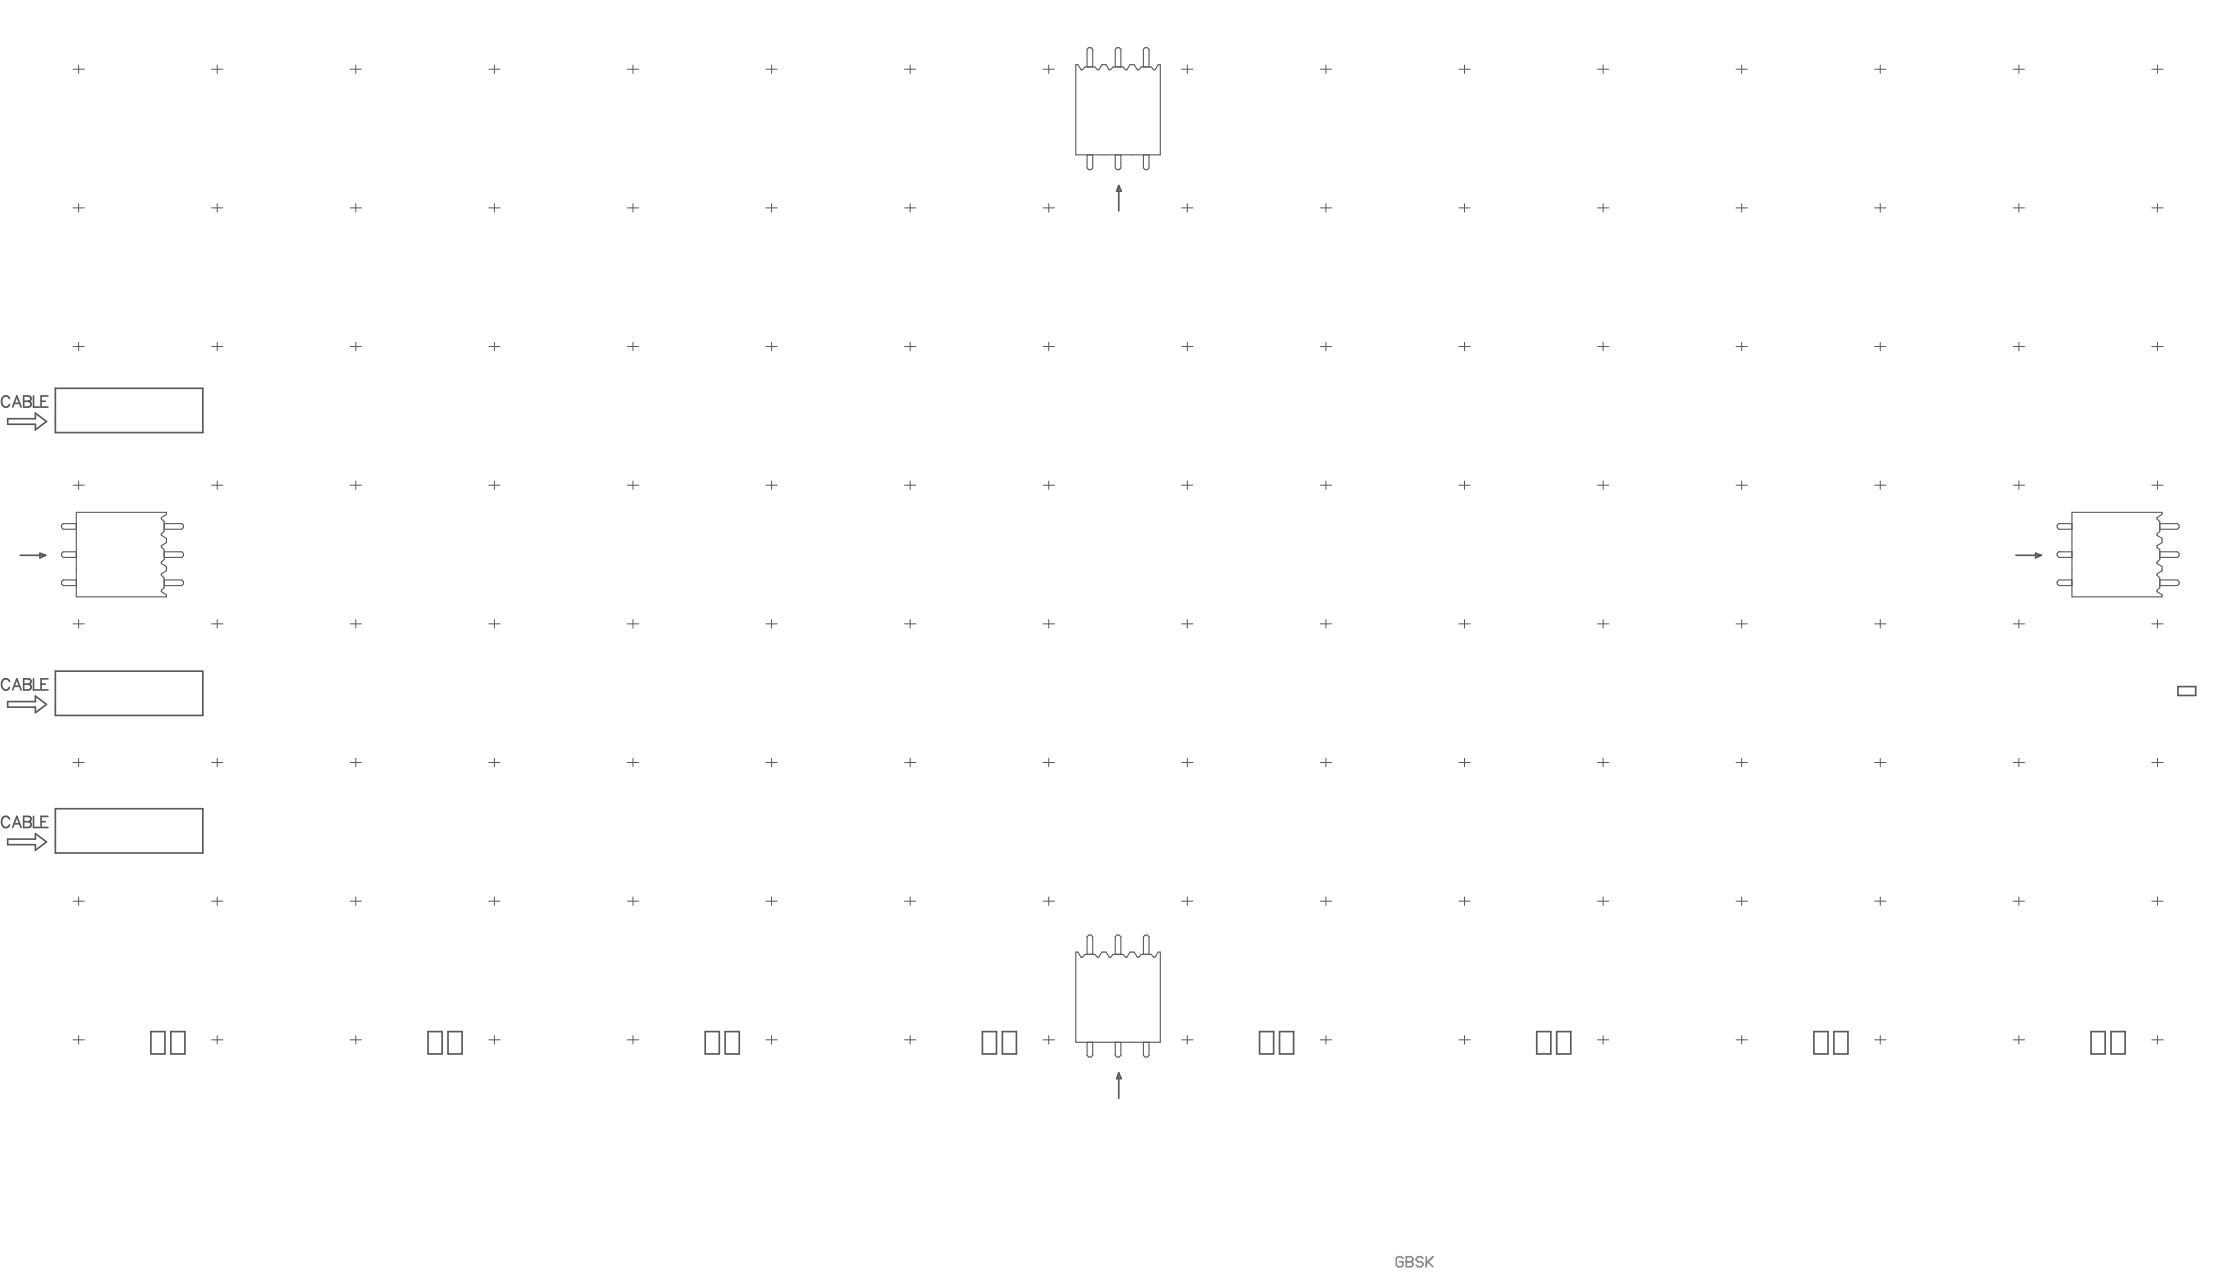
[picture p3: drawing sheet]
<svg xmlns="http://www.w3.org/2000/svg" width="669mm" height="381mm" viewBox="0 0 669 381" stroke-linecap="round" stroke-linejoin="round" font-family="sans-serif">
<g fill="none" stroke="#5a5a5a" stroke-width=".5">
<path d="M335.6 55.6v7.6M335.6 55.6l.7 1.7h-1.3zM2.9 119.5a1.22 1.22 0 0 0-1.4-.8 1.22 1.22 0 0 0-1 1.3 1.46 1.46 0 0 0 .3 1.6 1.46 1.46 0 0 0 1.6 .3l.5-.6M7.1 118.7l1.9 .2a.77 .77 0 0 1 0 1.2l-.5 .2a.87 .87 0 0 1 .8 .9 .87 .87 0 0 1-.8 .8h-1.4zM10.1 118.7v3.3h1.9M14.4 118.7h-2.1v3.3h2.1M16.6 116.4h44.2v13.3h-44.2zM2.3 125.5h8.3v-1.6l3.3 2.5-3.3 2.5v-1.7h-8.3zM3.8 122l1.3-3.3 1.2 3.3M4.3 120.9h1.5M7.1 120.3h1.4M12.3 120.3h1.3"/>
<path d="M6.1 166.5h7.6M12 165.9l1.7 .6-1.7 .7zM604.7 166.5h7.6M610.6 165.9l1.7 .6-1.7 .7zM2.3 210.3h8.3v-1.6l3.3 2.5-3.3 2.5v-1.7h-8.3zM2.9 204.3a1.22 1.22 0 0 0-1.4-.8 1.22 1.22 0 0 0-1 1.3 1.46 1.46 0 0 0 .3 1.6 1.46 1.46 0 0 0 1.6 .3l.5-.6M3.8 206.8l1.3-3.3 1.2 3.3M4.3 205.7h1.5M7.1 203.5l1.9 .2a.77 .77 0 0 1 0 1.2l-.5 .2a.87 .87 0 0 1 .8 .9 .87 .87 0 0 1-.8 .8h-1.4zM7.1 205.1h1.4M10.1 203.5v3.3h1.9M12.3 205.1h1.3"/>
<path d="M14.4 203.5h-2.1v3.3h2.1M16.6 201.2h44.2v13.3h-44.2zM653.3 205.8h5.3v2.7h-5.3zM2.3 251.6h8.3v-1.7l3.3 2.5-3.3 2.5v-1.7h-8.3zM2.9 245.6a1.22 1.22 0 0 0-1.4-.8 1.22 1.22 0 0 0-1 1.2 1.46 1.46 0 0 0 .3 1.6 1.46 1.46 0 0 0 1.6 .3l.5-.6M3.8 248.1l1.3-3.3 1.2 3.3M4.3 247h1.5M7.1 244.8l1.9 .1a.77 .77 0 0 1 0 1.3l-.5 .1a.87 .87 0 0 1 .8 .9 .87 .87 0 0 1-.8 .9h-1.4zM7.1 246.3h1.4M10.1 244.8v3.3h1.9M12.3 246.3h1.3M14.4 244.8h-2.1v3.3h2.1"/>
<path d="M16.6 242.5h44.2v13.2h-44.2zM45.3 309.3h4.2v6.7h-4.2zM51.2 309.3h4.3v6.7h-4.3zM128.4 309.3h4.2v6.7h-4.2zM134.4 309.3h4.2v6.7h-4.2zM211.5 309.3h4.3v6.7h-4.3zM217.5 309.3h4.3v6.7h-4.3zM294.7 309.3h4.2v6.7h-4.2zM300.7 309.3h4.2v6.7h-4.2zM377.8 309.3h4.3v6.7h-4.3zM383.8 309.3h4.2v6.7h-4.2zM461 309.3h4.2v6.7h-4.2z"/>
<path d="M467 309.3h4.2v6.7h-4.2zM544.1 309.3h4.2v6.7h-4.2zM550.1 309.3h4.2v6.7h-4.2zM627.3 309.3h4.2v6.7h-4.2zM633.2 309.3h4.3v6.7h-4.3zM335.6 321.7l.7 1.7h-1.3zM335.6 321.7v7.6"/>
</g>
<g fill="none" stroke="#5a5a5a" stroke-width=".33">
<path d="M322.7 19.4h.6l1 1.5h.4l.8-.8h2.9l.8 .8h.4l.9-1.5h1.3l.9 1.5h.4l.8-.8h3l.7 .8h.4l1-1.5h1.2l1 1.5h.4l.7-.8h3l.8 .8h.4l.9-1.5h.6v27h-25.3zM326.1 20.1v-5.3l.5-.5h.7l.5 .5v5.3M334.5 20.1v-5.3l.5-.5h.7l.5 .5v5.3M343 20.1v-5.3l.5-.5h.7l.5 .5v5.3M326.1 46.4v4l.5 .5h.7l.5-.5v-4M334.5 46.4v4l.5 .5h.7l.5-.5v-4M343 46.4v4l.5 .5h.7l.5-.5v-4M22.9 157h-3.9l-.5 .5v.7l.5 .5h3.9M22.9 153.6h27v.6l-1.5 1v.4l.8 .8v2.9l-.8 .8v.4l1.5 .9v1.3l-1.5 .9v.4l.8 .8v3l-.8 .7v.4l1.5 1v1.2l-1.5 1v.4l.8 .7v3l-.8 .8v.4l1.5 .9v.6h-27zM49.2 157h5.3l.5 .5v.7l-.5 .5h-5.3M621.5 157h-3.9l-.5 .5v.7l.5 .5h3.9M621.5 153.6h27v.6l-1.5 1v.4l.9 .8v2.9l-.9 .8v.4l1.5 .9v1.3l-1.5 .9v.4l.9 .8v3l-.9 .7v.4l1.5 1v1.2l-1.5 1v.4l.9 .7v3l-.9 .8v.4l1.5 .9v.6h-27z"/>
<path d="M647.9 157h5.2l.6 .5v.7l-.6 .5h-5.2M22.9 173.9h-3.9l-.5 .5v.7l.5 .5h3.9M22.9 165.4h-3.9l-.5 .5v.7l.5 .5h3.9M49.2 173.9h5.3l.5 .5v.7l-.5 .5h-5.3M49.2 165.4h5.3l.5 .5v.7l-.5 .5h-5.3M621.5 165.4h-3.9l-.5 .5v.7l.5 .5h3.9M621.5 173.9h-3.9l-.5 .5v.7l.5 .5h3.9M647.9 173.9h5.2l.6 .5v.7l-.6 .5h-5.2M647.9 165.4h5.2l.6 .5v.7l-.6 .5h-5.2M322.7 285.4h.6l1 1.6h.4l.8-.9h2.9l.8 .9h.4l.9-1.6h1.3l.9 1.6h.4l.8-.9h3l.7 .9h.4l1-1.6h1.2l1 1.6h.4l.7-.9h3l.8 .9h.4l.9-1.6h.6v27.1h-25.3zM326.1 286.1v-5.3l.5-.5h.7l.5 .5v5.3M334.5 286.1v-5.3l.5-.5h.7l.5 .5v5.3"/>
<path d="M343 286.1v-5.3l.5-.5h.7l.5 .5v5.3M326.1 312.5v3.9l.5 .5h.7l.5-.5v-3.9M334.5 312.5v3.9l.5 .5h.7l.5-.5v-3.9M343 312.5v3.9l.5 .5h.7l.5-.5v-3.9"/>
</g>
<g fill="none" stroke="#5a5a5a" stroke-width=".3">
<path d="M23.6 19.5v2.5M65.2 19.5v2.5M106.7 19.5v2.5M148.3 19.5v2.5M189.9 19.5v2.5M231.4 19.5v2.5M273 19.5v2.5M314.6 19.5v2.5M356.2 19.5v2.5M397.7 19.5v2.5M439.3 19.5v2.5M480.9 19.5v2.5"/>
<path d="M522.4 19.5v2.5M564 19.5v2.5M605.6 19.5v2.5M647.2 19.5v2.5M21.9 20.8h3.4M63.5 20.8h3.4M105 20.8h3.4M146.6 20.8h3.4M188.2 20.8h3.4M229.8 20.8h3.3M271.3 20.8h3.4M312.9 20.8h3.4"/>
<path d="M354.5 20.8h3.4M396 20.8h3.4M437.6 20.8h3.4M479.2 20.8h3.4M520.8 20.8h3.3M562.3 20.8h3.4M603.9 20.8h3.4M645.5 20.8h3.3M21.9 62.3h3.4M23.6 61.1v2.5M63.5 62.3h3.4M65.2 61.1v2.5"/>
<path d="M105 62.3h3.4M106.7 61.1v2.5M146.6 62.3h3.4M148.3 61.1v2.5M188.2 62.3h3.4M189.9 61.1v2.5M229.8 62.3h3.3M231.4 61.1v2.5M271.3 62.3h3.4M273 61.1v2.5M312.9 62.3h3.4M314.6 61.1v2.5"/>
<path d="M354.5 62.3h3.4M356.2 61.1v2.5M396 62.3h3.4M397.7 61.1v2.5M437.6 62.3h3.4M439.3 61.1v2.5M479.2 62.3h3.4M480.9 61.1v2.5M520.8 62.3h3.3M522.4 61.1v2.5M562.3 62.3h3.4M564 61.1v2.5"/>
<path d="M603.9 62.3h3.4M605.6 61.1v2.5M645.5 62.3h3.3M647.2 61.1v2.5M21.9 103.9h3.4M23.6 102.6v2.6M63.5 103.9h3.4M65.2 102.6v2.6M105 103.9h3.4M106.7 102.6v2.6M146.6 103.9h3.4M148.3 102.6v2.6"/>
<path d="M188.2 103.9h3.4M189.9 102.6v2.6M229.8 103.9h3.3M231.4 102.6v2.6M271.3 103.9h3.4M273 102.6v2.6M312.9 103.9h3.4M314.6 102.6v2.6M354.5 103.9h3.4M356.2 102.6v2.6M396 103.9h3.4M397.7 102.6v2.6"/>
<path d="M437.6 103.9h3.4M439.3 102.6v2.6M479.2 103.9h3.4M480.9 102.6v2.6M520.8 103.9h3.3M522.4 102.6v2.6M562.3 103.9h3.4M564 102.6v2.6M603.9 103.9h3.4M605.6 102.6v2.6M645.5 103.9h3.3M647.2 102.6v2.6"/>
<path d="M21.9 145.5h3.4M23.6 144.2v2.5M63.5 145.5h3.4M65.2 144.2v2.5M105 145.5h3.4M106.7 144.2v2.5M146.6 145.5h3.4M148.3 144.2v2.5M188.2 145.5h3.4M189.9 144.2v2.5M229.8 145.5h3.3M231.4 144.2v2.5"/>
<path d="M271.3 145.5h3.4M273 144.2v2.5M312.9 145.5h3.4M314.6 144.2v2.5M354.5 145.5h3.4M356.2 144.2v2.5M396 145.5h3.4M397.7 144.2v2.5M437.6 145.5h3.4M439.3 144.2v2.5M479.2 145.5h3.4M480.9 144.2v2.5"/>
<path d="M520.8 145.5h3.3M522.4 144.2v2.5M562.3 145.5h3.4M564 144.2v2.5M603.9 145.5h3.4M605.6 144.2v2.5M645.5 145.5h3.3M647.2 144.2v2.5M21.9 187h3.4M23.6 185.8v2.5M63.5 187h3.4M65.2 185.8v2.5"/>
<path d="M105 187h3.4M106.7 185.8v2.5M146.6 187h3.4M148.3 185.8v2.5M188.2 187h3.4M189.9 185.8v2.5M229.8 187h3.3M231.4 185.8v2.5M271.3 187h3.4M273 185.8v2.5M312.9 187h3.4M314.6 185.8v2.5"/>
<path d="M354.5 187h3.4M356.2 185.8v2.5M396 187h3.4M397.7 185.8v2.5M437.6 187h3.4M439.3 185.8v2.5M479.2 187h3.4M480.9 185.8v2.5M520.8 187h3.3M522.4 185.8v2.5M562.3 187h3.4M564 185.8v2.5"/>
<path d="M603.9 187h3.4M605.6 185.8v2.5M645.5 187h3.3M647.2 185.8v2.5M21.9 228.6h3.4M23.6 227.3v2.6M63.5 228.6h3.4M65.2 227.3v2.6M105 228.6h3.4M106.7 227.3v2.6M146.6 228.6h3.4M148.3 227.3v2.6"/>
<path d="M188.2 228.6h3.4M189.9 227.3v2.6M229.8 228.6h3.3M231.4 227.3v2.6M271.3 228.6h3.4M273 227.3v2.6M312.9 228.6h3.4M314.6 227.3v2.6M354.5 228.6h3.4M356.2 227.3v2.6M396 228.6h3.4M397.7 227.3v2.6"/>
<path d="M437.6 228.6h3.4M439.3 227.3v2.6M479.2 228.6h3.4M480.9 227.3v2.6M520.8 228.6h3.3M522.4 227.3v2.6M562.3 228.6h3.4M564 227.3v2.6M603.9 228.6h3.4M605.6 227.3v2.6M645.5 228.6h3.3M647.2 227.3v2.6"/>
<path d="M21.9 270.2h3.4M23.6 268.9v2.5M63.5 270.2h3.4M65.2 268.9v2.5M105 270.2h3.4M106.7 268.9v2.5M146.6 270.2h3.4M148.3 268.9v2.5M188.2 270.2h3.4M189.9 268.9v2.5M229.8 270.2h3.3M231.4 268.9v2.5"/>
<path d="M271.3 270.2h3.4M273 268.9v2.5M312.9 270.2h3.4M314.6 268.9v2.5M354.5 270.2h3.4M356.2 268.9v2.5M396 270.2h3.4M397.7 268.9v2.5M437.6 270.2h3.4M439.3 268.9v2.5M479.2 270.2h3.4M480.9 268.9v2.5"/>
<path d="M520.8 270.2h3.3M522.4 268.9v2.5M562.3 270.2h3.4M564 268.9v2.5M603.9 270.2h3.4M605.6 268.9v2.5M645.5 270.2h3.3M647.2 268.9v2.5M21.9 311.7h3.4M23.6 310.5v2.5M63.5 311.7h3.4M65.2 310.5v2.5"/>
<path d="M105 311.7h3.4M106.7 310.5v2.5M146.6 311.7h3.4M148.3 310.5v2.5M188.2 311.7h3.4M189.9 310.5v2.5M229.8 311.7h3.3M231.4 310.5v2.5M271.3 311.7h3.4M273 310.5v2.5M312.9 311.7h3.4M314.6 310.5v2.5"/>
<path d="M354.5 311.7h3.4M356.2 310.5v2.5M396 311.7h3.4M397.7 310.5v2.5M437.6 311.7h3.4M439.3 310.5v2.5M479.2 311.7h3.4M480.9 310.5v2.5M520.8 311.7h3.3M522.4 310.5v2.5M562.3 311.7h3.4M564 310.5v2.5"/>
<path d="M603.9 311.7h3.4M605.6 310.5v2.5M645.5 311.7h3.3M647.2 310.5v2.5"/>
</g>
<path d="M420.8 377.3l-.5-.5h-1l-.5 .5v2l.5 .5h1l.5-.5v-1h-1M421.8 376.8v3h1.5l.5-.5v-.5l-.5-.5h-1.5" fill="none" stroke="#8c8c8c" stroke-width=".5"/>
<circle cx="421.8" cy="378.3" r=".25" fill="#8c8c8c"/>
<path d="M421.8 376.8h1.5l.5 .5v.5l-.5 .5h-1.5M426.8 377.3l-.5-.5h-1l-.5 .5v.5l.5 .5h1l.5 .5v.5l-.5 .5h-1l-.5-.5M427.8 376.8v3M428.3 378.3l1.5 1.5M429.8 376.8l-2 2" fill="none" stroke="#8c8c8c" stroke-width=".5"/>
</svg>
